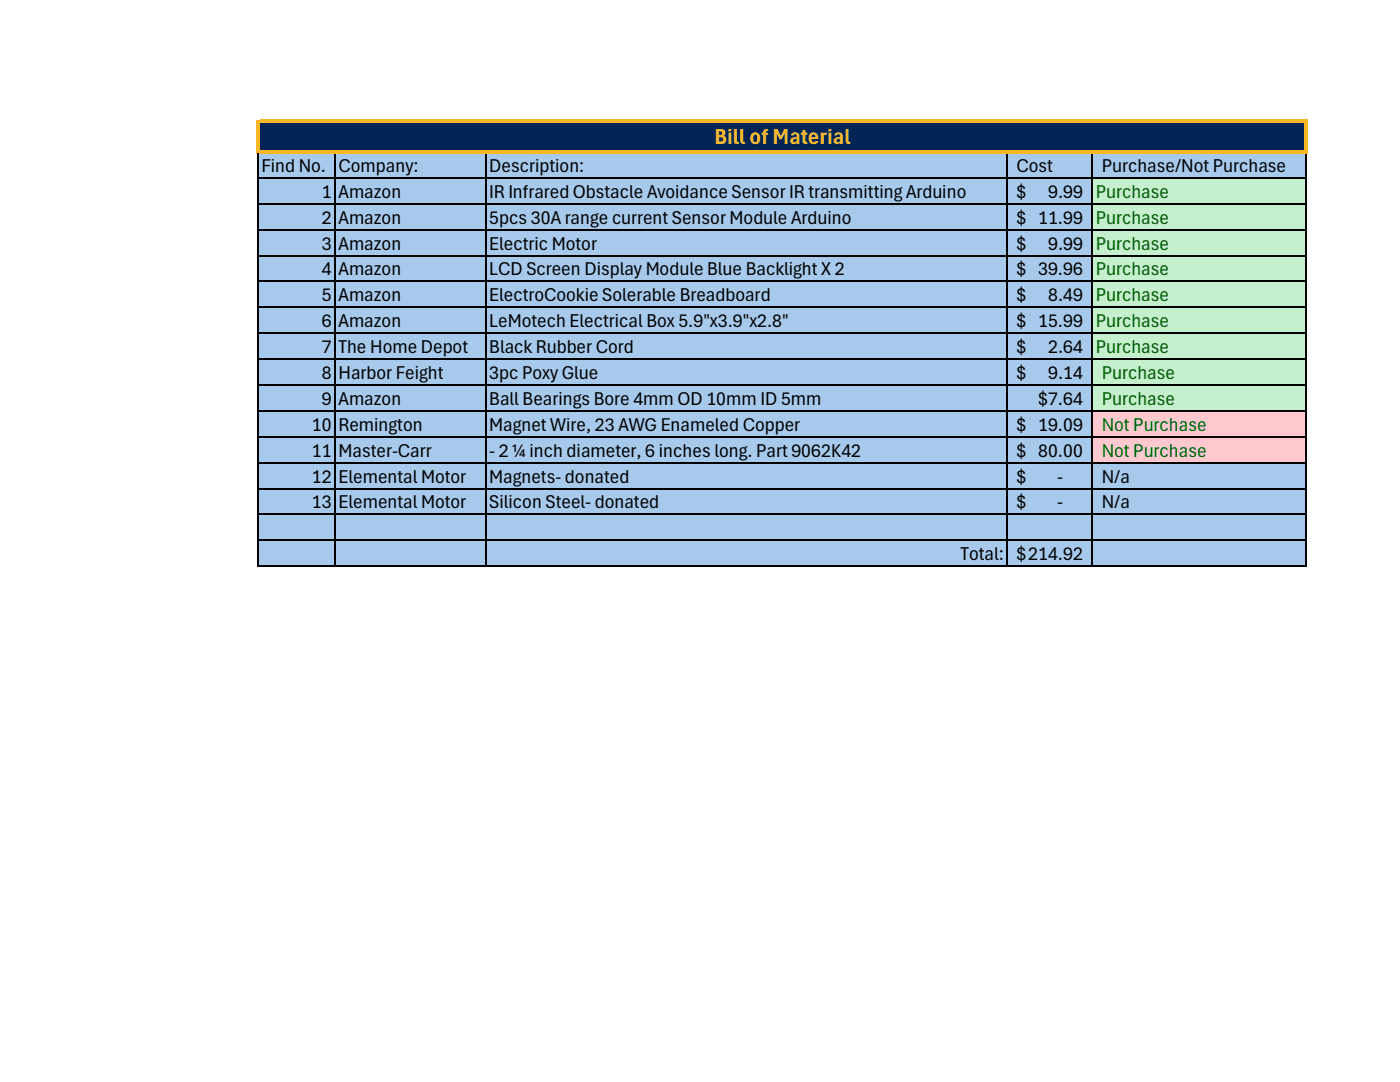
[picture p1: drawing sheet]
<svg xmlns="http://www.w3.org/2000/svg" width="279mm" height="216mm" viewBox="0 0 279 216" stroke-linecap="round" stroke-linejoin="round" font-family="sans-serif">
<defs><g id="words">
<text font-size="4.6" fill="#f9b725" x="142.6" y="28.7">Bill of Material</text>
<g font-size="3.9">
<text x="52.2" y="34.3">Find No.</text>
<text x="67.6" y="34.3">Company:</text>
<text x="97.6" y="34.3">Description:</text>
<text x="202.9" y="34.3">Cost</text>
<text x="219.9" y="34.3">Purchase/Not Purchase</text>
<text x="64.2" y="39.5">1</text>
<text x="67.6" y="39.5">Amazon</text>
<text x="97.6" y="39.5">IR Infrared Obstacle Avoidance Sensor IR transmitting Arduino</text>
<text x="202.9" y="39.5">$</text>
<text x="209.2" y="39.5">9.99</text>
<text x="64.2" y="44.6">2</text>
<text x="67.6" y="44.6">Amazon</text>
<text x="97.6" y="44.6">5pcs 30A range current Sensor Module Arduino</text>
<text x="202.9" y="44.6">$ 11.99</text>
<text x="64.2" y="49.8">3</text>
<text x="67.6" y="49.8">Amazon</text>
<text x="97.6" y="49.8">Electric Motor</text>
<text x="202.9" y="49.8">$</text>
<text x="209.2" y="49.8">9.99</text>
<text x="64.2" y="55">4</text>
<text x="67.6" y="55">Amazon</text>
<text x="97.6" y="55">LCD Screen Display Module Blue Backlight X 2</text>
<text x="202.9" y="55">$ 39.96</text>
<text x="64.2" y="60.1">5</text>
<text x="64.2" y="65.3">6</text>
<text x="67.6" y="60.1">Amazon</text>
<text x="67.6" y="65.3">Amazon</text>
<text x="97.6" y="60.1">ElectroCookie Solerable Breadboard</text>
<text x="97.6" y="65.3">LeMotech Electrical Box 5.9&quot;x3.9&quot;x2.8&quot;</text>
<text x="202.9" y="60.1">$</text>
<text x="202.9" y="65.3">$ 15.99</text>
<text x="209.2" y="60.1">8.49</text>
<text x="64.2" y="70.5">7</text>
<text x="67.6" y="70.5">The Home Depot</text>
<text x="97.6" y="70.5">Black Rubber Cord</text>
<text x="202.9" y="70.5">$</text>
<text x="209.2" y="70.5">2.64</text>
<text x="64.2" y="75.6">8</text>
<text x="67.6" y="75.6">Harbor Feight</text>
<text x="97.6" y="75.6">3pc Poxy Glue</text>
<text x="202.9" y="75.6">$</text>
<text x="209.2" y="75.6">9.14</text>
<text x="64.2" y="80.8">9</text>
<text x="67.6" y="80.8">Amazon</text>
<text x="97.6" y="80.8">Ball Bearings Bore 4mm OD 10mm ID 5mm</text>
<text x="207.2" y="80.8">$7.64</text>
<text x="62.2" y="86">10</text>
<text x="67.6" y="86">Remington</text>
<text x="97.6" y="86">Magnet Wire, 23 AWG Enameled Copper</text>
<text x="202.9" y="86">$ 19.09</text>
<text x="62.2" y="91.1">11</text>
<text x="67.6" y="91.1">Master-Carr</text>
<text x="97.6" y="91.1">- 2 ¼ inch diameter, 6 inches long. Part 9062K42</text>
<text x="202.9" y="91.1">$ 80.00</text>
<text x="62.2" y="96.3">12</text>
<text x="62.2" y="101.4">13</text>
<text x="67.6" y="96.3">Elemental Motor</text>
<text x="67.6" y="101.4">Elemental Motor</text>
<text x="97.6" y="96.3">Magnets- donated</text>
<text x="97.6" y="101.4">Silicon Steel- donated</text>
<text x="202.9" y="96.3">$</text>
<text x="202.9" y="101.4">$</text>
<text x="211" y="96.3">-</text>
<text x="211" y="101.4">-</text>
<text x="219.9" y="96.3">N/a</text>
<text x="219.9" y="101.4">N/a</text>
<text x="191.7" y="111.8">Total:</text>
<text x="202.9" y="111.8">$214.92</text>
</g>
<g font-size="3.9" fill="#006100">
<text x="218.7" y="39.5">Purchase</text>
<text x="218.7" y="44.6">Purchase</text>
<text x="218.7" y="49.8">Purchase</text>
<text x="218.7" y="55">Purchase</text>
<text x="218.7" y="60.1">Purchase</text>
<text x="218.7" y="65.3">Purchase</text>
<text x="218.7" y="70.5">Purchase</text>
<text x="219.9" y="75.6">Purchase</text>
<text x="219.9" y="80.8">Purchase</text>
<text x="219.9" y="86">Not Purchase</text>
<text x="219.9" y="91.1">Not Purchase</text>
</g>
</g></defs>
<path d="M51.5 24.2h209.1v6.2h-209.1z" fill-rule="evenodd" fill="#002454"/>
<g fill="#a6c9ec">
<path d="M51.5 30.3h209.1v5.2h-209.1z" fill-rule="evenodd"/>
<path d="M51.5 35.5h166.5v46.5h-166.5z" fill-rule="evenodd"/>
</g>
<path d="M218 35.5h42.6v46.5h-42.6z" fill-rule="evenodd" fill="#c6efce"/>
<path d="M51.5 82h166.5v10.3h-166.5z" fill-rule="evenodd" fill="#a6c9ec"/>
<path d="M218 82h42.6v10.3h-42.6z" fill-rule="evenodd" fill="#ffc7ce"/>
<path d="M51.5 92.3h209.1v20.7h-209.1z" fill-rule="evenodd" fill="#a6c9ec"/>
<g fill="#f9b725">
<path d="M51.2 23.9h.6v6.8h-.6z" fill-rule="evenodd"/>
<path d="M260.3 24.5h.6v6.2h-.6z" fill-rule="evenodd"/>
</g>
<g fill="none" stroke="#000" stroke-width=".3">
<path d="M51.5 30.7v82.4M51.7 35.5h166.2M66.9 30.7v82.4M97 30.7v82.4M201 30.7v77M218 30.7v82.1M260.6 30.7v4.7M260.6 35.7v77.4M51.7 40.7h166.2M51.7 45.8h166.2M51.7 51h166.2M51.7 56.2h166.2"/>
<path d="M51.7 61.3h166.2M51.7 66.5h166.2M51.7 71.7h149.2M51.7 76.8h149.2M51.7 82h149.2M51.7 87.2h149.2M51.7 92.3h149.2M51.7 97.5h149.2M51.7 102.7h149.2M51.7 107.8h149.2M51.7 113h166.2M201 108v4.8"/>
</g>
<g fill="#f9b725">
<path d="M51.8 23.9h209.1v.6h-209.1z" fill-rule="evenodd"/>
<path d="M51.8 30h209.1v.7h-209.1z" fill-rule="evenodd"/>
</g>
<g fill="none" stroke="#000" stroke-width=".3">
<path d="M218.2 35.5h42.6M218.2 40.7h42.6M218.2 45.8h42.6M218.2 51h42.6M218.2 56.2h42.6M201.2 71.7h59.6M201.2 76.8h59.6M218.2 61.3h42.6M218.2 66.5h42.6M201.2 82h59.6M201.2 87.2h59.6M201.2 92.3h59.6"/>
<path d="M201.2 97.5h59.6M200.9 107.8h59.9M201.2 102.7h59.6M217.9 113h42.9"/>
</g>
<use href="#words"/>
</svg>
